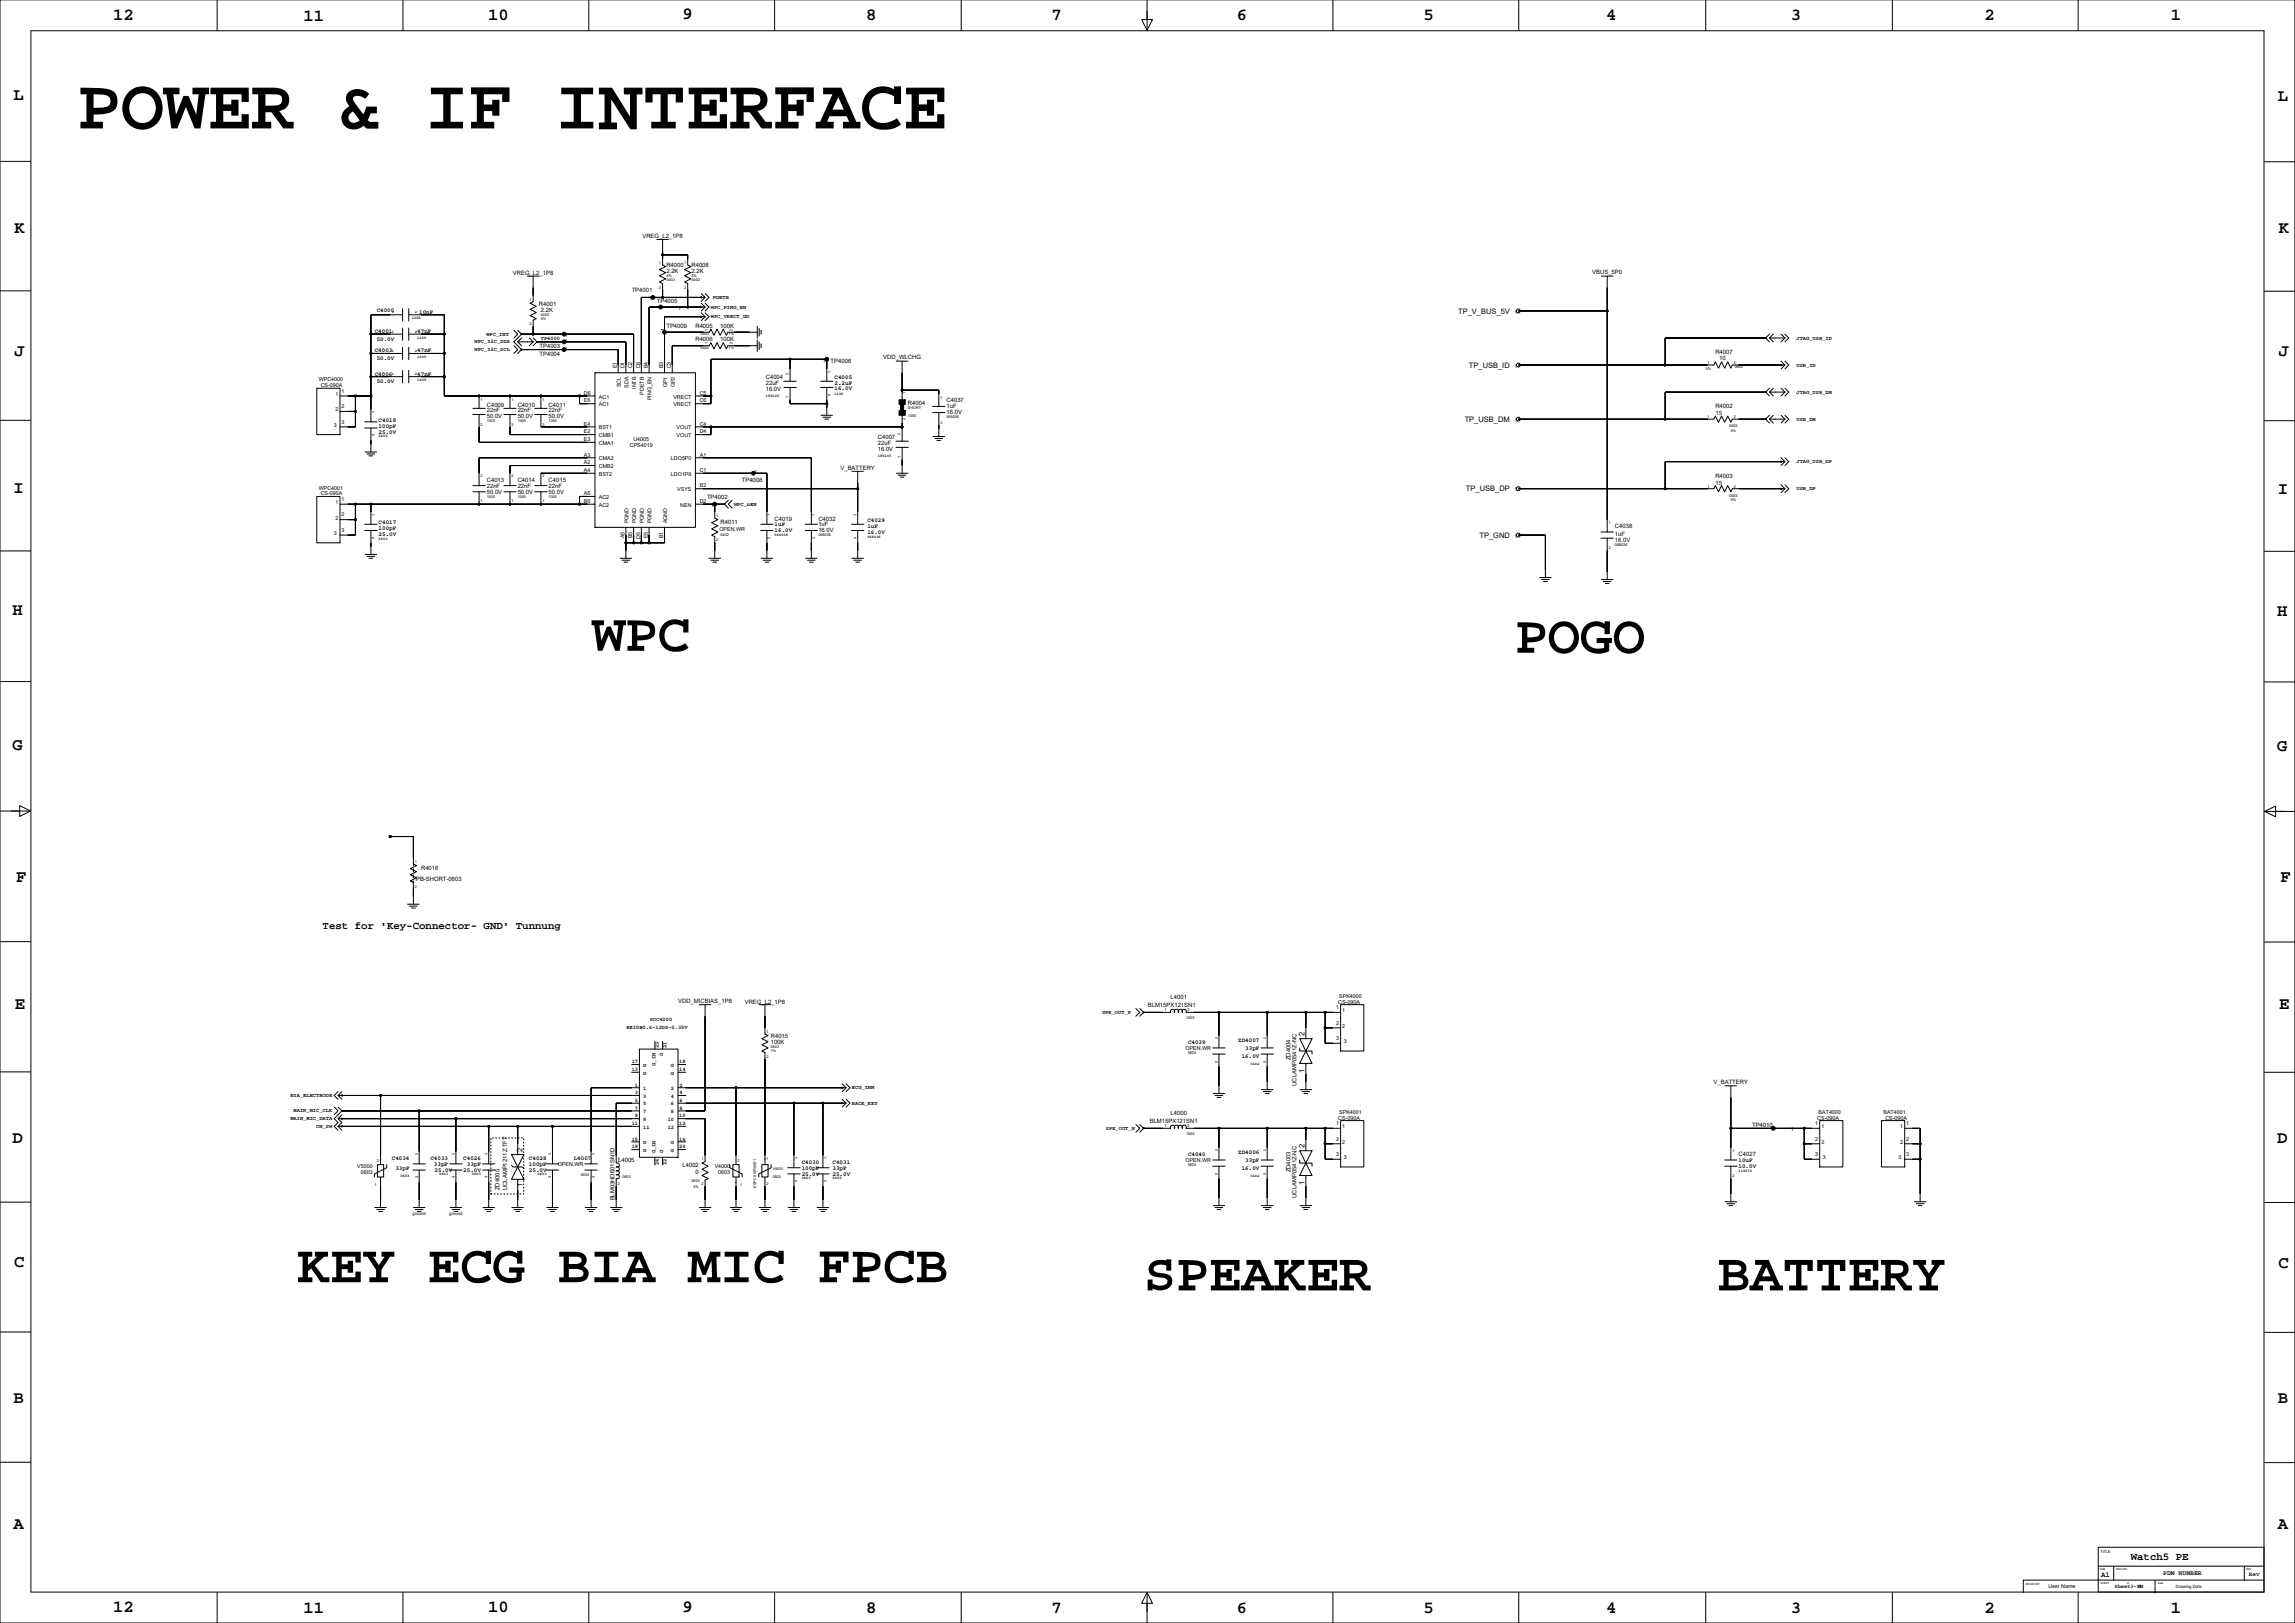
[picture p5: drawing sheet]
<svg xmlns="http://www.w3.org/2000/svg" width="1508mm" height="1066mm" viewBox="0 0 1508 1066" stroke-linecap="round" stroke-linejoin="round" font-family="sans-serif">
<defs><g id="words">
<text font-size="47.6" x="51" y="84">POWER &amp; IF INTERFACE</text>
<g font-size="35.6">
<text x="389" y="428">WPC</text>
<text x="996" y="429">POGO</text>
<text x="196" y="843">KEY ECG BIA MIC FPCB</text>
<text x="752" y="848">SPEAKER</text>
<text x="1129" y="848">BATTERY</text>
</g>
<g font-size="11.3">
<text x="74" y="13">12</text>
<text x="199" y="13">11</text>
<text x="321" y="13">10</text>
<text x="449" y="13">9</text>
<text x="569" y="13">8</text>
<text x="691" y="13">7</text>
<text x="813" y="13">6</text>
<text x="936" y="13">5</text>
<text x="1056" y="13">4</text>
<text x="1177" y="13">3</text>
<text x="1304" y="13">2</text>
<text x="1427" y="13">1</text>
<text x="9" y="66">L</text>
<text x="1497" y="66">L</text>
<text x="10" y="153">K</text>
<text x="1498" y="153">K</text>
<text x="10" y="234">J</text>
<text x="1498" y="234">J</text>
<text x="9" y="324">I</text>
<text x="1497" y="324">I</text>
<text x="8" y="404">H</text>
<text x="1497" y="405">H</text>
<text x="8" y="493">G</text>
<text x="1497" y="493">G</text>
<text x="11" y="580">F</text>
<text x="1499" y="580">F</text>
<text x="10" y="663">E</text>
<text x="1498" y="663">E</text>
<text x="8" y="751">D</text>
<text x="1497" y="751">D</text>
<text x="9" y="833">C</text>
<text x="1498" y="833">C</text>
<text x="9" y="922">B</text>
<text x="1497" y="922">B</text>
<text x="9" y="1005">A</text>
<text x="1497" y="1005">A</text>
<text x="74" y="1059">12</text>
<text x="199" y="1060">11</text>
<text x="321" y="1059">10</text>
<text x="449" y="1059">9</text>
<text x="569" y="1060">8</text>
<text x="691" y="1060">7</text>
<text x="813" y="1060">6</text>
<text x="936" y="1060">5</text>
<text x="1056" y="1060">4</text>
<text x="1177" y="1060">3</text>
<text x="1304" y="1060">2</text>
<text x="1427" y="1060">1</text>
</g>
<g font-size="7.1">
<text x="212" y="610">Test for 'Key-Connector- GND' Tunnung</text>
<text x="1400" y="1025">Watch5 PE</text>
</g>
<g font-size="4.9">
<text x="958" y="206">TP_V_BUS_5V</text>
<text x="965" y="242">TP_USB_ID</text>
<text x="963" y="277">TP_USB_DM</text>
<text x="964" y="323">TP_USB_DP</text>
<text x="972" y="353">TP_GND</text>
<text x="857" y="680" transform="rotate(-90 857 680)">2</text>
<text x="857" y="705" transform="rotate(-90 857 705)">1</text>
<text x="857" y="754" transform="rotate(-90 857 754)">2</text>
<text x="343" y="757" transform="rotate(-90 343 757)">2</text>
<text x="343" y="780" transform="rotate(-90 343 780)">1</text>
<text x="857" y="778" transform="rotate(-90 857 778)">1</text>
<text x="1381" y="1036">A1</text>
</g>
<text font-size="4.2" x="1422" y="1035">PDM NUMBER</text>
<g font-size="3.9">
<text x="422" y="157">VREG_L2_1P8</text>
<text x="438" y="176">R4000</text>
<text x="438" y="179">2.2K</text>
<text x="455" y="176">R4008</text>
<text x="455" y="179">2.2K</text>
<text x="337" y="181">VREG_L2_1P8</text>
<text x="1047" y="180">VBUS_5P0</text>
<text x="415" y="192">TP4001</text>
<text x="354" y="201">R4001</text>
<text x="432" y="199">TP4005</text>
<text x="248" y="205">C4000</text>
<text x="276" y="206">10nF</text>
<text x="356" y="205">2.2K</text>
<text x="438" y="215">TP4009</text>
<text x="457" y="215">R4005</text>
<text x="473" y="215">100K</text>
<text x="246" y="219">C4001</text>
<text x="274" y="219">47nF</text>
<text x="248" y="224">50.0V</text>
<text x="457" y="224">R4006</text>
<text x="473" y="224">100K</text>
<text x="246" y="232">C4003</text>
<text x="274" y="232">47nF</text>
<text x="355" y="234">TP4004</text>
<text x="355" y="229">TP4003</text>
<text x="1128" y="233">R4007</text>
<text x="248" y="237">50.0V</text>
<text x="546" y="239">TP4006</text>
<text x="581" y="236">VDD_WLCHG</text>
<text x="1130" y="237">10</text>
<text x="246" y="247">C4006</text>
<text x="248" y="252">50.0V</text>
<text x="274" y="247">47nF</text>
<text x="503" y="249">C4004</text>
<text x="549" y="249">C4005</text>
<text x="503" y="257">16.0V</text>
<text x="503" y="253">22uF</text>
<text x="549" y="253">2.2uF</text>
<text x="549" y="257">16.0V</text>
<text x="320" y="267">C4009</text>
<text x="340" y="267">C4010</text>
<text x="361" y="267">C4011</text>
<text x="597" y="266">R4004</text>
<text x="622" y="268">1uF</text>
<text x="622" y="264">C4037</text>
<text x="1128" y="268">R4002</text>
<text x="320" y="271">22nF</text>
<text x="320" y="275">50.0V</text>
<text x="340" y="275">50.0V</text>
<text x="340" y="271">22nF</text>
<text x="361" y="275">50.0V</text>
<text x="361" y="271">22nF</text>
<text x="622" y="272">16.0V</text>
<text x="1128" y="273">15</text>
<text x="249" y="277">C4018</text>
<text x="249" y="281">100pF</text>
<text x="249" y="285">25.0V</text>
<text x="577" y="293">22uF</text>
<text x="577" y="289">C4007</text>
<text x="577" y="296">16.0V</text>
<text x="552" y="309">V_BATTERY</text>
<text x="320" y="317">C4013</text>
<text x="340" y="317">C4014</text>
<text x="361" y="317">C4015</text>
<text x="488" y="317">TP4008</text>
<text x="1128" y="314">R4003</text>
<text x="320" y="321">22nF</text>
<text x="340" y="321">22nF</text>
<text x="361" y="321">22nF</text>
<text x="1128" y="319">15</text>
<text x="320" y="324">50.0V</text>
<text x="340" y="324">50.0V</text>
<text x="361" y="324">50.0V</text>
<text x="465" y="328">TP4002</text>
<text x="249" y="345">C4017</text>
<text x="474" y="345">R4011</text>
<text x="509" y="342">C4019</text>
<text x="509" y="346">1uF</text>
<text x="538" y="346">1uF</text>
<text x="538" y="342">C4032</text>
<text x="570" y="343">C4029</text>
<text x="570" y="347">1uF</text>
<text x="1061" y="347">C4038</text>
<text x="249" y="348">100pF</text>
<text x="249" y="352">25.0V</text>
<text x="509" y="350">16.0V</text>
<text x="538" y="350">16.0V</text>
<text x="570" y="351">16.0V</text>
<text x="1061" y="352">1uF</text>
<text x="1061" y="356">16.0V</text>
<text x="277" y="572">R4016</text>
<text x="273" y="579">PB-SHORT-0603</text>
<text x="446" y="659">VDD_MICBIAS_1P8</text>
<text x="490" y="659">VREG_L2_1P8</text>
<text x="769" y="657">L4001</text>
<text x="754" y="662">BLM15PX121SN1</text>
<text x="507" y="682">R4015</text>
<text x="507" y="686">100K</text>
<text x="781" y="686">C4039</text>
<text x="814" y="685">ZD4007</text>
<text x="819" y="690">33pF</text>
<text x="816" y="695">16.0V</text>
<text x="848" y="697" transform="rotate(-90 848 697)">ZD4004</text>
<text x="852" y="713" transform="rotate(-90 852 713)">UCLAMP0541Z-NC</text>
<text x="1126" y="712">V_BATTERY</text>
<text x="756" y="738">BLM15PX121SN1</text>
<text x="769" y="733">L4000</text>
<text x="1152" y="740">TP4010</text>
<text x="781" y="760">C4040</text>
<text x="814" y="758">ZD4006</text>
<text x="1143" y="760">C4027</text>
<text x="258" y="762">C4034</text>
<text x="283" y="762">C4033</text>
<text x="285" y="766">33pF</text>
<text x="305" y="762">C4026</text>
<text x="307" y="766">33pF</text>
<text x="348" y="766">100pF</text>
<text x="348" y="762">C4028</text>
<text x="377" y="762">L4007</text>
<text x="406" y="764">L4005</text>
<text x="449" y="767">L4002</text>
<text x="527" y="765">C4030</text>
<text x="547" y="765">C4031</text>
<text x="819" y="764">33pF</text>
<text x="1143" y="764">10uF</text>
<text x="1143" y="767">10.0V</text>
<text x="260" y="769">33pF</text>
<text x="286" y="770">25.0V</text>
<text x="305" y="770">25.0V</text>
<text x="348" y="770">25.0V</text>
<text x="457" y="771">0</text>
<text x="527" y="772">25.0V</text>
<text x="527" y="769">100pF</text>
<text x="547" y="772">25.0V</text>
<text x="547" y="769">33pF</text>
<text x="816" y="769">16.0V</text>
<text x="848" y="770" transform="rotate(-90 848 770)">ZD4003</text>
<text x="328" y="782" transform="rotate(-90 328 782)">ZD4005</text>
<text x="333" y="782" transform="rotate(-90 333 782)">UCLAMP1211Z.TFT</text>
<text x="404" y="789" transform="rotate(-90 404 789)">BLM03HD601SN1D</text>
<text x="852" y="787" transform="rotate(-90 852 787)">UCLAMP0541Z-NC</text>
<text x="1478" y="1036">Rev</text>
</g>
<g font-size="3.5">
<text x="427" y="197">1</text>
<text x="469" y="196">PDETB</text>
<text x="446" y="203">1</text>
<text x="467" y="203">WPC_PING_EN</text>
<text x="467" y="209">WPC_VRECT_GD</text>
<text x="995" y="206">1</text>
<text x="320" y="221">WPC_INT</text>
<text x="371" y="221">1</text>
<text x="437" y="218" transform="rotate(-90 437 218)">1</text>
<text x="312" y="226">WPC_I2C_SDA</text>
<text x="356" y="223">TP4000</text>
<text x="371" y="225">1</text>
<text x="1181" y="223">JTAG_USB_ID</text>
<text x="312" y="231">WPC_I2C_SCL</text>
<text x="371" y="230">1</text>
<text x="541" y="238">1</text>
<text x="405" y="242" transform="rotate(-90 405 242)">E1</text>
<text x="411" y="242" transform="rotate(-90 411 242)">D1</text>
<text x="416" y="242" transform="rotate(-90 416 242)">C2</text>
<text x="421" y="242" transform="rotate(-90 421 242)">D3</text>
<text x="426" y="242" transform="rotate(-90 426 242)">B4</text>
<text x="436" y="242" transform="rotate(-90 436 242)">B3</text>
<text x="441" y="242" transform="rotate(-90 441 242)">C3</text>
<text x="995" y="242">1</text>
<text x="1181" y="241">USB_ID</text>
<text x="210" y="251">WPC4000</text>
<text x="211" y="254">CS-090A</text>
<text x="408" y="254" transform="rotate(-90 408 254)">SCL</text>
<text x="413" y="255" transform="rotate(-90 413 255)">SDA</text>
<text x="418" y="256" transform="rotate(-90 418 256)">INTB</text>
<text x="438" y="255" transform="rotate(-90 438 255)">GP1</text>
<text x="444" y="255" transform="rotate(-90 444 255)">GP2</text>
<text x="220" y="260">1</text>
<text x="224" y="258">1</text>
<text x="384" y="259">D6</text>
<text x="394" y="262">AC1</text>
<text x="423" y="259" transform="rotate(-90 423 259)">PDETB</text>
<text x="428" y="263" transform="rotate(-90 428 263)">PING_EN</text>
<text x="443" y="262">VRECT</text>
<text x="460" y="259">C5</text>
<text x="1181" y="259">JTAG_USB_DM</text>
<text x="224" y="268">2</text>
<text x="384" y="264">E6</text>
<text x="394" y="267">AC1</text>
<text x="443" y="267">VRECT</text>
<text x="460" y="264">C6</text>
<text x="220" y="270">2</text>
<text x="219" y="280">3</text>
<text x="224" y="278">3</text>
<text x="384" y="280">E4</text>
<text x="460" y="280">C4</text>
<text x="995" y="277">1</text>
<text x="1181" y="276">USB_DM</text>
<text x="384" y="285">E2</text>
<text x="394" y="287">CMB1</text>
<text x="394" y="282">BST1</text>
<text x="445" y="287">VOUT</text>
<text x="445" y="282">VOUT</text>
<text x="460" y="285">D4</text>
<text x="384" y="290">E3</text>
<text x="394" y="292">CMA1</text>
<text x="414" y="294">CPS4019</text>
<text x="416" y="290">U4005</text>
<text x="384" y="300">A3</text>
<text x="460" y="300">A1</text>
<text x="384" y="305">A2</text>
<text x="394" y="303">CMA2</text>
<text x="441" y="303">LDO5P0</text>
<text x="1181" y="304">JTAG_USB_DP</text>
<text x="384" y="310">A4</text>
<text x="394" y="308">CMB2</text>
<text x="460" y="310">C1</text>
<text x="496" y="312">1</text>
<text x="394" y="313">BST2</text>
<text x="441" y="313">LDO1P8</text>
<text x="210" y="322">WPC4001</text>
<text x="445" y="323">VSYS</text>
<text x="460" y="320">B2</text>
<text x="995" y="323">1</text>
<text x="1181" y="322">USB_DP</text>
<text x="211" y="326">CS-090A</text>
<text x="224" y="329">1</text>
<text x="384" y="325">A6</text>
<text x="394" y="328">AC2</text>
<text x="220" y="331">1</text>
<text x="384" y="330">B6</text>
<text x="394" y="333">AC2</text>
<text x="447" y="333">NEN</text>
<text x="460" y="330">D2</text>
<text x="467" y="333">1</text>
<text x="482" y="332">WPC_nEN</text>
<text x="220" y="341">2</text>
<text x="224" y="339">2</text>
<text x="413" y="344" transform="rotate(-90 413 344)">PGND</text>
<text x="418" y="344" transform="rotate(-90 418 344)">PGND</text>
<text x="423" y="344" transform="rotate(-90 423 344)">PGND</text>
<text x="428" y="344" transform="rotate(-90 428 344)">PGND</text>
<text x="438" y="344" transform="rotate(-90 438 344)">AGND</text>
<text x="219" y="352">3</text>
<text x="224" y="350">3</text>
<text x="411" y="354" transform="rotate(-90 411 354)">A5</text>
<text x="416" y="354" transform="rotate(-90 416 354)">B5</text>
<text x="421" y="354" transform="rotate(-90 421 354)">D5</text>
<text x="426" y="354" transform="rotate(-90 426 354)">E5</text>
<text x="436" y="354" transform="rotate(-90 436 354)">B1</text>
<text x="473" y="349">OPEN,WR</text>
<text x="995" y="353">1</text>
<text x="880" y="660">CS-090A</text>
<text x="880" y="656">SPK4000</text>
<text x="878" y="663">1</text>
<text x="882" y="665">1</text>
<text x="427" y="671">SOC4000</text>
<text x="724" y="666">SPK_OUT_P</text>
<text x="412" y="676">BK30B0.6-12DS-0.35V</text>
<text x="878" y="673">2</text>
<text x="882" y="675">2</text>
<text x="878" y="683">3</text>
<text x="433" y="688" transform="rotate(-90 433 688)">23</text>
<text x="438" y="688" transform="rotate(-90 438 688)">21</text>
<text x="779" y="690">OPEN,WR</text>
<text x="883" y="686">3</text>
<text x="436" y="694" transform="rotate(-90 436 694)">G</text>
<text x="415" y="699">17</text>
<text x="423" y="701">G</text>
<text x="431" y="700" transform="rotate(-90 431 700)">G_IN</text>
<text x="441" y="701">G</text>
<text x="447" y="699">18</text>
<text x="415" y="704">13</text>
<text x="423" y="706">G</text>
<text x="441" y="706">G</text>
<text x="447" y="704">14</text>
<text x="417" y="714">1</text>
<text x="447" y="714">2</text>
<text x="417" y="719">3</text>
<text x="423" y="716">1</text>
<text x="441" y="716">2</text>
<text x="447" y="719">4</text>
<text x="560" y="716">ECG_INM</text>
<text x="191" y="721">BIA_ELECTRODE</text>
<text x="417" y="724">5</text>
<text x="423" y="721">3</text>
<text x="441" y="721">4</text>
<text x="447" y="724">6</text>
<text x="560" y="726">BACK_KEY</text>
<text x="193" y="731">MAIN_MIC_CLK</text>
<text x="417" y="729">7</text>
<text x="423" y="731">7</text>
<text x="423" y="726">5</text>
<text x="441" y="731">8</text>
<text x="441" y="726">6</text>
<text x="447" y="729">8</text>
<text x="880" y="732">SPK4001</text>
<text x="1195" y="732">BAT4000</text>
<text x="1238" y="732">BAT4001</text>
<text x="191" y="736">MAIN_MIC_DATA</text>
<text x="417" y="734">9</text>
<text x="423" y="737">9</text>
<text x="439" y="737">10</text>
<text x="447" y="734">10</text>
<text x="880" y="736">CS-090A</text>
<text x="1194" y="736">CS-090A</text>
<text x="1239" y="736">CS-090A</text>
<text x="208" y="741">ON_SW</text>
<text x="415" y="740">11</text>
<text x="423" y="742">11</text>
<text x="439" y="742">12</text>
<text x="447" y="739">12</text>
<text x="727" y="742">SPK_OUT_N</text>
<text x="878" y="739">1</text>
<text x="882" y="741">1</text>
<text x="1177" y="743">1</text>
<text x="1193" y="739">1</text>
<text x="1197" y="741">1</text>
<text x="1249" y="741">1</text>
<text x="1253" y="739">1</text>
<text x="415" y="749">15</text>
<text x="447" y="749">16</text>
<text x="878" y="750">2</text>
<text x="1193" y="750">2</text>
<text x="1253" y="749">2</text>
<text x="415" y="755">19</text>
<text x="423" y="752">G</text>
<text x="441" y="752">G</text>
<text x="447" y="755">20</text>
<text x="882" y="752">2</text>
<text x="1197" y="752">2</text>
<text x="1249" y="752">2</text>
<text x="423" y="757">G</text>
<text x="431" y="758" transform="rotate(-90 431 758)">G_IN</text>
<text x="436" y="758" transform="rotate(-90 436 758)">G</text>
<text x="441" y="757">G</text>
<text x="878" y="760">3</text>
<text x="883" y="762">3</text>
<text x="1193" y="760">3</text>
<text x="1198" y="762">3</text>
<text x="1248" y="762">3</text>
<text x="1253" y="760">3</text>
<text x="235" y="767">V5000</text>
<text x="367" y="766">OPEN,WR</text>
<text x="433" y="766" transform="rotate(-90 433 766)">24</text>
<text x="438" y="766" transform="rotate(-90 438 766)">22</text>
<text x="470" y="767">V4000</text>
<text x="779" y="763">OPEN,WR</text>
<text x="237" y="771">0603</text>
<text x="472" y="771">0603</text>
<text x="1346" y="1043">User Name</text>
<text x="1390" y="1044">Sheet3-PM</text>
<text x="1405" y="1044">5</text>
</g>
<g font-size="2.8">
<text x="271" y="798">ground</text>
<text x="295" y="798">ground</text>
<text x="1430" y="1044">Drawing Date</text>
</g>
<g font-size="2.5">
<text x="433" y="173">1</text>
<text x="450" y="173">1</text>
<text x="438" y="185">0402</text>
<text x="438" y="182">5%</text>
<text x="455" y="185">0402</text>
<text x="455" y="182">5%</text>
<text x="433" y="190">2</text>
<text x="450" y="190">2</text>
<text x="348" y="197">1</text>
<text x="257" y="206">1</text>
<text x="271" y="210">1005</text>
<text x="273" y="206">2</text>
<text x="356" y="208">0402</text>
<text x="348" y="214">2</text>
<text x="356" y="210">5%</text>
<text x="257" y="219">1</text>
<text x="273" y="219">2</text>
<text x="460" y="220">0402</text>
<text x="465" y="217" transform="rotate(-90 465 217)">1</text>
<text x="479" y="220">1%</text>
<text x="482" y="217" transform="rotate(-90 482 217)">2</text>
<text x="274" y="223">1005</text>
<text x="465" y="226" transform="rotate(-90 465 226)">1</text>
<text x="482" y="226" transform="rotate(-90 482 226)">2</text>
<text x="257" y="231">1</text>
<text x="273" y="231">2</text>
<text x="460" y="229">0402</text>
<text x="479" y="229">1%</text>
<text x="274" y="235">1005</text>
<text x="1122" y="239">1</text>
<text x="1140" y="239">2</text>
<text x="546" y="245" transform="rotate(-90 546 245)">1</text>
<text x="1121" y="243">5%</text>
<text x="1140" y="242">0603</text>
<text x="257" y="247">1</text>
<text x="273" y="247">2</text>
<text x="274" y="250">1005</text>
<text x="518" y="246" transform="rotate(-90 518 246)">2</text>
<text x="316" y="263">1</text>
<text x="336" y="263">1</text>
<text x="357" y="263">1</text>
<text x="503" y="261">185105</text>
<text x="518" y="262" transform="rotate(-90 518 262)">1</text>
<text x="546" y="260" transform="rotate(-90 546 260)">2</text>
<text x="549" y="260">1106</text>
<text x="595" y="259" transform="rotate(-90 595 259)">1</text>
<text x="618" y="262">1</text>
<text x="597" y="269">SHORT</text>
<text x="246" y="272" transform="rotate(-90 246 272)">1</text>
<text x="597" y="274">1005</text>
<text x="622" y="275">066036</text>
<text x="1122" y="275">1</text>
<text x="1140" y="275">2</text>
<text x="316" y="280">2</text>
<text x="320" y="278">1005</text>
<text x="336" y="280">2</text>
<text x="340" y="278">1005</text>
<text x="357" y="280">2</text>
<text x="361" y="278">1005</text>
<text x="595" y="276" transform="rotate(-90 595 276)">2</text>
<text x="618" y="278">2</text>
<text x="1137" y="281">0603</text>
<text x="246" y="287" transform="rotate(-90 246 287)">2</text>
<text x="249" y="287">0603</text>
<text x="592" y="286" transform="rotate(-90 592 286)">2</text>
<text x="1138" y="284">5%</text>
<text x="577" y="300">185105</text>
<text x="592" y="301" transform="rotate(-90 592 301)">1</text>
<text x="316" y="313">2</text>
<text x="336" y="313">2</text>
<text x="357" y="313">2</text>
<text x="1122" y="320">1</text>
<text x="1140" y="320">2</text>
<text x="316" y="330">1</text>
<text x="320" y="327">1005</text>
<text x="336" y="330">1</text>
<text x="340" y="327">1005</text>
<text x="357" y="330">1</text>
<text x="361" y="327">1005</text>
<text x="1137" y="326">0603</text>
<text x="1138" y="330">5%</text>
<text x="246" y="339" transform="rotate(-90 246 339)">1</text>
<text x="471" y="340">1</text>
<text x="506" y="339" transform="rotate(-90 506 339)">1</text>
<text x="536" y="339" transform="rotate(-90 536 339)">1</text>
<text x="563" y="339" transform="rotate(-90 563 339)">1</text>
<text x="1057" y="345">1</text>
<text x="474" y="352">0402</text>
<text x="506" y="354" transform="rotate(-90 506 354)">2</text>
<text x="509" y="352">066036</text>
<text x="536" y="354" transform="rotate(-90 536 354)">2</text>
<text x="538" y="352">066036</text>
<text x="570" y="353">066036</text>
<text x="246" y="354" transform="rotate(-90 246 354)">2</text>
<text x="249" y="355">0603</text>
<text x="471" y="356">2</text>
<text x="563" y="354" transform="rotate(-90 563 354)">2</text>
<text x="1061" y="359">066036</text>
<text x="1057" y="361">2</text>
<text x="273" y="567">1</text>
<text x="273" y="583">2</text>
<text x="765" y="664">1</text>
<text x="781" y="664">2</text>
<text x="780" y="669">1005</text>
<text x="504" y="679">1</text>
<text x="800" y="683" transform="rotate(-90 800 683)">1</text>
<text x="832" y="683" transform="rotate(-90 832 683)">1</text>
<text x="507" y="689">0402</text>
<text x="504" y="695">2</text>
<text x="507" y="691">1%</text>
<text x="781" y="693">0603</text>
<text x="800" y="698" transform="rotate(-90 800 698)">2</text>
<text x="822" y="700">0402</text>
<text x="832" y="698" transform="rotate(-90 832 698)">2</text>
<text x="765" y="741">1</text>
<text x="781" y="741">2</text>
<text x="780" y="746">1005</text>
<text x="275" y="759" transform="rotate(-90 275 759)">1</text>
<text x="299" y="759" transform="rotate(-90 299 759)">1</text>
<text x="320" y="759" transform="rotate(-90 320 759)">1</text>
<text x="362" y="759" transform="rotate(-90 362 759)">1</text>
<text x="391" y="759" transform="rotate(-90 391 759)">1</text>
<text x="524" y="762" transform="rotate(-90 524 762)">1</text>
<text x="543" y="762" transform="rotate(-90 543 762)">1</text>
<text x="800" y="757" transform="rotate(-90 800 757)">1</text>
<text x="832" y="757" transform="rotate(-90 832 757)">1</text>
<text x="1139" y="757">1</text>
<text x="248" y="763">2</text>
<text x="406" y="762">1</text>
<text x="461" y="762">1</text>
<text x="485" y="763">2</text>
<text x="504" y="762">1</text>
<text x="781" y="766">0603</text>
<text x="263" y="774">0603</text>
<text x="289" y="772">0603</text>
<text x="310" y="772">0603</text>
<text x="353" y="772">0603</text>
<text x="382" y="773">0603</text>
<text x="409" y="774">0603</text>
<text x="508" y="769">V4001</text>
<text x="508" y="774">0603</text>
<text x="800" y="772" transform="rotate(-90 800 772)">2</text>
<text x="822" y="774">0402</text>
<text x="832" y="772" transform="rotate(-90 832 772)">2</text>
<text x="1139" y="774">2</text>
<text x="1143" y="770">115070</text>
<text x="246" y="780">1</text>
<text x="275" y="774" transform="rotate(-90 275 774)">2</text>
<text x="299" y="774" transform="rotate(-90 299 774)">2</text>
<text x="320" y="774" transform="rotate(-90 320 774)">2</text>
<text x="362" y="774" transform="rotate(-90 362 774)">2</text>
<text x="391" y="774" transform="rotate(-90 391 774)">2</text>
<text x="406" y="779">2</text>
<text x="455" y="777">0603</text>
<text x="461" y="779">2</text>
<text x="486" y="780">1</text>
<text x="504" y="779">2</text>
<text x="524" y="777" transform="rotate(-90 524 777)">2</text>
<text x="527" y="775">0603</text>
<text x="543" y="777" transform="rotate(-90 543 777)">2</text>
<text x="547" y="775">0603</text>
<text x="456" y="780">5%</text>
<text x="497" y="780" transform="rotate(-90 497 780)">ESPC010R5KS1</text>
<text x="1381" y="1020">TITLE</text>
</g>
<g font-size="1.8">
<text x="1380" y="1031">SIZE</text>
<text x="1391" y="1032">DWG NO</text>
<text x="1476" y="1031">REV</text>
<text x="1331" y="1042">DRAWN BY</text>
<text x="1381" y="1041">SHEET</text>
<text x="1398" y="1041">of</text>
<text x="1418" y="1041">Date</text>
</g>
</g></defs>
<g fill="none" stroke="#000" stroke-width=".66">
<path d="M0 0v1066h1508v-1066M143 0v20M265 0v20M387 0v20M509 0v20M632 0v20M754 0v20M876 0v20M998 0v20M1121 0v20M1244 0v20M1366 0v20"/>
<path d="M754 7v6h4l-4 7-4-7h4M20 20h1468v1026h-1468zM0 106h20M1488 106h20M432 157h7M436 157v17l2 1-5 2 5 2-5 2 5 2-5 2 3 1v9M436 167h16v7l2 1-4 2 4 2-4 2 4 2-4 2 2 1v16M0 191h20M347 181h7M350 181v17l-2 1 4 2-4 2 4 2-4 2 4 2-2 1v10M429 195h.1M461 195h.1"/>
<path d="M461 193l2 2h-2M461 199l2 3h-2M461 195h-39v50M463 193l3 2-3 3M463 195l-2 3M463 199l3 3-3 2M1053 181h7M1056 181v169M1488 191h20M244 220h21M265 203v8M265 215v9"/>
<path d="M265 207h-21v70M269 207h23v53h99M269 220h23M269 203v8M269 215v9M338 217l2 3-2 2M340 217l3 3-5 5 5 5-3 2M343 220h.1M343 220h73v25M371 220h.1M434 202h.1M437 218h.1"/>
<path d="M437 218h29l1-2 2 4 2-4 2 4 2-4 2 4 1-2h20M461 202h.1M461 208h.1M461 206l2 2h-2M461 202h-34v43M461 208h-24v37M463 202l-2 2M463 206l3 2-3 3M463 208l-2 3M498 214v8M499 216v5M500 217v3"/>
<path d="M998 204h.1M998 204h58M1163 220l-2 2 2 3M1166 220l-3 2M1171 220l2 2M1173 220l3 2-3 3M244 232h21M265 228v8M269 232h23M269 228v8M338 227l2 3-2 2M340 225l3 2"/>
<path d="M340 225h10M343 230h.1M343 222l-3 3M343 230h63v15M348 222l2 3M350 225l-2 2M350 222l3 3-3 2M353 225h.1M353 225h58v20M371 230h.1M371 225h.1M498 223v8"/>
<path d="M498 227h-20l-1 2-2-4-2 4-2-4-2 4-2-4-1 2h-24v18M499 225v5M500 226v2M519 236v15M543 236h.1M589 237h8M593 237v26M998 240h128l2-2 2 4 2-4 2 4 2-4 2 4 1-2h32M998 240h.1M1161 222h.1M1161 222h-67v18M1163 222h10"/>
<path d="M1163 222l3 3M1171 240h.1M1171 237l2 3h-2M1173 237l3 3-3 2M1173 240l-2 2M1173 222l-2 3M208 255h15v31h-15zM244 247h21M265 243v9M269 247h23M269 243v9M391 245h66v102h-66z"/>
<path d="M391 245h.1M515 251h8M515 255h8M519 255v10h24M539 255h8M539 251h8M543 251v-15h-76v29h-10M543 255v18M593 256h24v11M1161 258h.1M1161 258h-67v17M1163 255l-2 3 2 2"/>
<path d="M1163 258h10M1163 258l3 2M1166 255l-3 3M1171 255l2 3M1173 255l3 3-3 2M1173 258l-2 2M0 276h20M223 260h21M223 270h11M234 260v20h-11M240 277h8M311 268h8"/>
<path d="M311 272h8M315 260h.1M315 260v8M315 272v19h76M331 272h8M331 268h8M335 260h.1M335 260v8M335 272v14h56M351 268h9M351 272h9M356 260h.1"/>
<path d="M356 260v8M356 272v8h35M381 260v5h10M457 260h10M540 273h7M541 274h5M542 275h3M593 273v17M613 267h8M613 271h8M617 271v16M998 275h128l2-2 2 4 2-4 2 4 2-4 2 4 1-2h22"/>
<path d="M998 275h.1M1161 275h.1M1163 273l-2 2 2 3M1163 275h10M1163 275l3 3M1166 273l-3 2M1171 273l2 2M1173 273l3 2-3 3M1173 275l-2 3M1488 276h20M240 281h8M240 297h8"/>
<path d="M241 298h5M243 300h2M244 281v16M457 280h136M467 280v6h-10M589 294h8M589 290h8M593 294v17M613 287h8M615 288h5M616 289h2M311 319h8"/>
<path d="M331 319h8M351 319h9M391 301h-76v18M391 306h-56v13M391 311h-35v8M457 311h47v33M457 301h76v43M495 311h.1M560 310h8M564 310v34M589 311h8M590 312h5"/>
<path d="M592 314h2M1171 303h.1M1171 319l2 2h-2M1171 301l2 2h-2M1171 303h-77v18M1173 319l3 2-3 3M1173 301l3 2-3 3M1173 303l-2 3M208 326h15v31h-15zM223 331h168M234 331v21h-11M244 331v13"/>
<path d="M311 323h8M315 331h.1M315 323v8M331 323h8M335 331h.1M335 323v8M351 323h9M356 331h.1M356 323v8M391 326h-10v5M457 321h107M457 331h19"/>
<path d="M470 331h.1M470 331v9l2 1-4 2 4 3-4 2 4 2-4 2 2 1v14M476 331h.1M479 329l-3 2 3 3M481 329l-2 2 2 3M998 321h128l2-2 2 4 2-4 2 4 2-4 2 4 1-2h32M998 321h.1M1171 321h.1M1173 321l-2 3M223 341h11M240 349h8M240 344h8"/>
<path d="M244 349v15M411 347v20M416 347v10M422 347v10M427 347v10M437 347v10h-26M500 349h8M500 344h8M504 349v18M529 344h8M529 349h8M533 349v18"/>
<path d="M560 344h8M560 349h8M564 349v18M998 352h18v28M998 352h.1M1052 354h8M1052 350h8M1056 354v27M0 362h20M240 364h8M241 366h5M243 367h2"/>
<path d="M408 367h7M409 368h5M410 369h3M466 367h8M467 368h5M469 369h2M500 367h8M502 368h5M503 369h2M529 367h8M531 368h5M532 369h3"/>
<path d="M560 367h8M561 368h5M562 369h3M1012 380h8M1488 362h20M1013 381h5M1014 382h3M1053 381h7M1054 382h5M1055 383h3M0 448h20M1488 448h20"/>
<path d="M0 533h20M7 533h6v-4l7 4-7 3v-3M1488 533h20M1496 533v4l-7-4 7-3v3h5M256 550h16v19M272 568l2 1-4 2 4 2-4 2 4 2-4 2 2 1M272 571v2M272 575v2M272 579v15M268 594h8M269 595h5M270 597h3"/>
<path d="M0 619h20M1488 619h20M460 660h7M463 660v70h-17M499 660h8M503 660v19l2 1-4 2 4 3-4 2 4 2-4 2 2 1v73M747 663l2 2-2 3M749 663l3 2-3 3M752 665h17a1.4 1.4 0 0 1 2-2 1.4 1.4 0 0 1 1 2 1.4 1.4 0 0 1 1-2 1.4 1.4 0 0 1 2 2 1.4 1.4 0 0 1 1-2 1.4 1.4 0 0 1 1 2 1.4 1.4 0 0 1 1-2 1.4 1.4 0 0 1 2 2h101M752 665h.1M801 665v24M833 665v24"/>
<path d="M858 665v17M871 675h10M871 665v21h10M881 660h15v31h-15zM415 700h5M420 689h26v71h-26zM430 684v5M436 684v5M446 700h5M446 700h.1M797 693h8M797 689h8"/>
<path d="M801 693v26M829 693h8M829 689h8M833 693v23M854 682h8l-4 9zM854 689v2h8v2M858 699v17M858 691l4 8h-8zM0 704h20M222 717l-2 3 2 2M222 720l3 2M225 720h.1"/>
<path d="M225 717l-3 3h3M225 720h195M250 720v45M415 705h5M420 715h-31v50M446 705h5M446 720h5M446 715h108M484 715v50M554 715h.1M554 712l2 3h-2M556 712l3 3-3 2"/>
<path d="M556 715l-2 2M797 719h8M799 720h5M829 716h8M830 717h5M832 719h2M855 716h7M856 717h5M857 719h3M1134 713h7M1138 713v49M1488 705h20"/>
<path d="M220 727l2 3-2 3M222 727l3 3-5 5 2 3-2 2 2 3M222 735l3 3-3 2h3M225 730h195M225 730h.1M225 735h.1M225 733l-3 2h3M225 735h195M276 730v35M300 735v30M420 725h-15v39a1.4 1.4 0 0 1 2 2 1.4 1.4 0 0 1-2 1 1.4 1.4 0 0 1 2 1 1.4 1.4 0 0 1-2 1 1.4 1.4 0 0 1 2 2 1.4 1.4 0 0 1-2 1 1.4 1.4 0 0 1 2 1 1.4 1.4 0 0 1-2 1v19M446 735h17v28l-2 1 4 2-4 2 4 2-4 2 4 2-2 1v18"/>
<path d="M446 725h108M522 725v42M541 725v42M554 725h.1M554 722l2 3h-2M556 722l3 3-3 2M556 725l-2 2M747 739l2 2-2 3M749 739l3 2-3 3M800 721h2M881 736h15v31h-15zM1196 736h15v31h-15z"/>
<path d="M1237 736h15v31h-15zM222 740l3 3M225 740h.1M225 740h195M321 740v25M336 759h8l-4 8zM340 740v19M363 740v25M415 750h5M415 755h5M446 740h5M446 750h5"/>
<path d="M446 755h5M752 741h17a1.4 1.4 0 0 1 2-2 1.4 1.4 0 0 1 1 2 1.4 1.4 0 0 1 1-2 1.4 1.4 0 0 1 2 2 1.4 1.4 0 0 1 1-2 1.4 1.4 0 0 1 1 2 1.4 1.4 0 0 1 1-2 1.4 1.4 0 0 1 2 2h101M752 741h.1M801 741v21M833 741v21M854 756h8l-4 8zM858 741v15M871 752h10M871 741v21h10M1138 741h58M1166 741h.1M1186 752h10"/>
<path d="M1186 741v21h10M1252 741h10v49M1252 752h10M248 765h4v8h-4zM250 773v20M254 765v2l-8 4v2M271 769h9M271 765h9M276 769v24M296 765h8M296 769h8M300 769v24"/>
<path d="M317 765h8M317 769h8M321 769v24M336 766l1 1h6l1 1M340 775v18M340 767l4 8h-8zM359 769h8M359 765h8M363 769v24M384 765h9M384 769h9M389 769v24"/>
<path d="M430 760v6M436 760v6M480 765v2l8 4v2M482 765h4v8h-4zM484 773v20M501 765h4v8h-4zM503 773v20M507 765v2l-8 4v2M518 767h8M518 771h8M522 771v22M537 771h8"/>
<path d="M537 767h8M541 771v22M797 766h8M797 762h8M801 766v26M829 766h8M829 762h8M833 766v26M854 762v2h8v2M858 772v20M858 764l4 8h-8zM1134 762h8"/>
<path d="M1134 766h8M1138 766v24M1252 762h10M0 790h20M246 793h8M248 795h5M249 796h2M272 793h7M273 795h5M274 796h3M296 793h7M297 795h5"/>
<path d="M298 796h3M317 793h8M319 795h5M320 796h3M336 793h8M338 795h5M339 796h3M359 793h8M361 795h5M362 796h2M385 793h7M386 795h5"/>
<path d="M387 796h3M401 793h8M402 795h6M404 796h2M460 793h7M461 795h5M462 796h3M480 793h8M481 795h5M482 796h3M499 793h8M500 795h5"/>
<path d="M502 796h2M518 793h8M519 795h5M521 796h2M537 793h8M538 795h5M540 796h2M797 792h8M799 793h5M800 795h2M829 792h8M830 793h5"/>
<path d="M832 795h2M855 792h7M856 793h5M857 795h3M1134 790h7M1135 791h5M1136 792h3M1258 790h8M1260 791h5M1261 792h2M1488 790h20M0 875h20"/>
<path d="M1488 875h20M0 961h20M1488 961h20M1379 1017h109v29h-109zM1379 1029h109M1379 1038h109M1379 1038h-49v8M1389 1029v9M1416 1039v8M1475 1029v9M143 1046v20M265 1046v20"/>
<path d="M387 1046v20M509 1046v20M632 1046v20M754 1053h4l-4-7-4 7h4v6M754 1046v20M876 1046v20M998 1046v20M1121 1046v20M1244 1046v20M1366 1046v20"/>
<circle cx="436" cy="167" r=".6"/>
<circle cx="429" cy="195" r=".6"/>
<circle cx="429" cy="195" r="1.3"/>
<circle cx="436" cy="195" r=".6"/>
<circle cx="461" cy="195" r=".3"/>
<circle cx="244" cy="220" r=".6"/>
<circle cx="292" cy="220" r=".6"/>
<circle cx="343" cy="220" r=".3"/>
<circle cx="350" cy="220" r=".6"/>
<circle cx="371" cy="220" r=".6"/>
<circle cx="371" cy="220" r="1.3"/>
<circle cx="434" cy="202" r=".6"/>
<circle cx="434" cy="202" r="1.3"/>
<circle cx="437" cy="218" r="1.3"/>
<circle cx="437" cy="218" r=".6"/>
<circle cx="452" cy="202" r=".6"/>
<circle cx="461" cy="208" r=".3"/>
<circle cx="461" cy="202" r=".3"/>
<circle cx="998" cy="204" r="1.3"/>
<circle cx="1056" cy="204" r=".6"/>
<circle cx="244" cy="232" r=".6"/>
<circle cx="292" cy="232" r=".6"/>
<circle cx="343" cy="230" r=".3"/>
<circle cx="353" cy="225" r=".3"/>
<circle cx="371" cy="225" r=".6"/>
<circle cx="371" cy="230" r=".6"/>
<circle cx="371" cy="230" r="1.3"/>
<circle cx="371" cy="225" r="1.3"/>
<circle cx="519" cy="236" r=".6"/>
<circle cx="543" cy="236" r="1.3"/>
<circle cx="543" cy="236" r=".6"/>
<circle cx="998" cy="240" r="1.3"/>
<circle cx="1094" cy="240" r=".6"/>
<circle cx="1161" cy="222" r=".3"/>
<circle cx="1171" cy="240" r=".3"/>
<circle cx="244" cy="247" r=".6"/>
<circle cx="292" cy="247" r=".6"/>
<circle cx="593" cy="256" r=".6"/>
<circle cx="1161" cy="258" r=".3"/>
<circle cx="234" cy="260" r=".6"/>
<circle cx="234" cy="270" r=".6"/>
<circle cx="244" cy="260" r=".6"/>
<circle cx="315" cy="260" r=".6"/>
<circle cx="335" cy="260" r=".6"/>
<circle cx="356" cy="260" r=".6"/>
<circle cx="381" cy="260" r=".6"/>
<circle cx="467" cy="260" r=".6"/>
<circle cx="543" cy="265" r=".6"/>
<circle cx="998" cy="275" r="1.3"/>
<circle cx="1094" cy="275" r=".6"/>
<circle cx="1161" cy="275" r=".3"/>
<circle cx="467" cy="280" r=".6"/>
<circle cx="593" cy="280" r=".6"/>
<circle cx="495" cy="311" r="1.3"/>
<circle cx="495" cy="311" r=".6"/>
<circle cx="1171" cy="303" r=".3"/>
<circle cx="234" cy="331" r=".6"/>
<circle cx="244" cy="331" r=".6"/>
<circle cx="315" cy="331" r=".6"/>
<circle cx="335" cy="331" r=".6"/>
<circle cx="356" cy="331" r=".6"/>
<circle cx="381" cy="331" r=".6"/>
<circle cx="470" cy="331" r=".6"/>
<circle cx="470" cy="331" r="1.3"/>
<circle cx="476" cy="331" r=".3"/>
<circle cx="564" cy="321" r=".6"/>
<circle cx="998" cy="321" r="1.3"/>
<circle cx="1094" cy="321" r=".6"/>
<circle cx="1171" cy="321" r=".3"/>
<circle cx="234" cy="341" r=".6"/>
<circle cx="411" cy="357" r=".6"/>
<circle cx="416" cy="357" r=".6"/>
<circle cx="422" cy="357" r=".6"/>
<circle cx="427" cy="357" r=".6"/>
<circle cx="998" cy="352" r="1.3"/>
<circle cx="752" cy="665" r=".3"/>
<circle cx="801" cy="665" r=".6"/>
<circle cx="833" cy="665" r=".6"/>
<circle cx="858" cy="665" r=".6"/>
<circle cx="871" cy="665" r=".6"/>
<circle cx="871" cy="675" r=".6"/>
<circle cx="225" cy="720" r=".3"/>
<circle cx="250" cy="720" r=".6"/>
<circle cx="484" cy="715" r=".6"/>
<circle cx="554" cy="715" r=".3"/>
<circle cx="225" cy="730" r=".3"/>
<circle cx="225" cy="735" r=".3"/>
<circle cx="276" cy="730" r=".6"/>
<circle cx="300" cy="735" r=".6"/>
<circle cx="503" cy="725" r=".6"/>
<circle cx="522" cy="725" r=".6"/>
<circle cx="541" cy="725" r=".6"/>
<circle cx="554" cy="725" r=".3"/>
<circle cx="225" cy="740" r=".3"/>
<circle cx="321" cy="740" r=".6"/>
<circle cx="340" cy="740" r=".6"/>
<circle cx="363" cy="740" r=".6"/>
<circle cx="752" cy="741" r=".3"/>
<circle cx="801" cy="741" r=".6"/>
<circle cx="833" cy="741" r=".6"/>
<circle cx="858" cy="741" r=".6"/>
<circle cx="871" cy="752" r=".6"/>
<circle cx="871" cy="741" r=".6"/>
<circle cx="1138" cy="741" r=".6"/>
<circle cx="1166" cy="741" r="1.3"/>
<circle cx="1166" cy="741" r=".6"/>
<circle cx="1186" cy="752" r=".6"/>
<circle cx="1186" cy="741" r=".6"/>
<circle cx="1262" cy="752" r=".6"/>
<circle cx="1262" cy="762" r=".6"/>
</g>
<g fill="#000" stroke="#000" stroke-width=".66">
<path d="M436 167v3z" fill-rule="evenodd"/>
<path d="M436 165v2z" fill-rule="evenodd"/>
<path d="M436 167h16z" fill-rule="evenodd"/>
<path d="M452 167v3z" fill-rule="evenodd"/>
<path d="M350 189v5z" fill-rule="evenodd"/>
<path d="M422 195v45z" fill-rule="evenodd"/>
<path d="M422 195h7z" fill-rule="evenodd"/>
<path d="M436 190v5z" fill-rule="evenodd"/>
<path d="M429 195h7z" fill-rule="evenodd"/>
<path d="M452 190v12z" fill-rule="evenodd"/>
<path d="M436 195h25z" fill-rule="evenodd"/>
<path d="M1056 189v15z" fill-rule="evenodd"/>
<path d="M244 207v13z" fill-rule="evenodd"/>
<path d="M244 220v12z" fill-rule="evenodd"/>
<path d="M244 207h12z" fill-rule="evenodd"/>
<path d="M244 220h12z" fill-rule="evenodd"/>
<path d="M277 207h15z" fill-rule="evenodd"/>
<path d="M292 207v13z" fill-rule="evenodd"/>
<path d="M277 220h15z" fill-rule="evenodd"/>
<path d="M292 220v12z" fill-rule="evenodd"/>
<path d="M350 214v6z" fill-rule="evenodd"/>
<path d="M343 220h7z" fill-rule="evenodd"/>
<path d="M350 220h21z" fill-rule="evenodd"/>
<path d="M416 220v20z" fill-rule="evenodd"/>
<path d="M371 220h45z" fill-rule="evenodd"/>
<path d="M427 202v38z" fill-rule="evenodd"/>
<path d="M427 202h7z" fill-rule="evenodd"/>
<path d="M437 208v10z" fill-rule="evenodd"/>
<path d="M437 218v22z" fill-rule="evenodd"/>
<path d="M434 202h18z" fill-rule="evenodd"/>
<path d="M437 208h24z" fill-rule="evenodd"/>
<path d="M452 202h9z" fill-rule="evenodd"/>
<path d="M437 218h25z" fill-rule="evenodd"/>
<path d="M482 218h11z" fill-rule="evenodd"/>
<path d="M998 204h58z" fill-rule="evenodd"/>
<path d="M1056 204v137z" fill-rule="evenodd"/>
<path d="M244 232v15z" fill-rule="evenodd"/>
<path d="M244 232h12z" fill-rule="evenodd"/>
<path d="M277 232h15z" fill-rule="evenodd"/>
<path d="M292 232v15z" fill-rule="evenodd"/>
<path d="M353 225h18z" fill-rule="evenodd"/>
<path d="M343 230h28z" fill-rule="evenodd"/>
<path d="M406 230v10z" fill-rule="evenodd"/>
<path d="M371 230h35z" fill-rule="evenodd"/>
<path d="M371 225h40z" fill-rule="evenodd"/>
<path d="M411 225v15z" fill-rule="evenodd"/>
<path d="M442 227v13z" fill-rule="evenodd"/>
<path d="M442 227h20z" fill-rule="evenodd"/>
<path d="M467 236v24z" fill-rule="evenodd"/>
<path d="M482 227h11z" fill-rule="evenodd"/>
<path d="M467 236h52z" fill-rule="evenodd"/>
<path d="M519 236v6z" fill-rule="evenodd"/>
<path d="M543 236v6z" fill-rule="evenodd"/>
<path d="M519 236h24z" fill-rule="evenodd"/>
<path d="M1094 222v18z" fill-rule="evenodd"/>
<path d="M998 240h96z" fill-rule="evenodd"/>
<path d="M1094 240h28z" fill-rule="evenodd"/>
<path d="M1094 222h67z" fill-rule="evenodd"/>
<path d="M1143 240h28z" fill-rule="evenodd"/>
<path d="M244 247v13z" fill-rule="evenodd"/>
<path d="M244 247h12z" fill-rule="evenodd"/>
<path d="M277 247h15z" fill-rule="evenodd"/>
<path d="M292 247v13z" fill-rule="evenodd"/>
<path d="M593 245v11z" fill-rule="evenodd"/>
<path d="M593 256v2z" fill-rule="evenodd"/>
<path d="M617 256v3z" fill-rule="evenodd"/>
<path d="M593 256h24z" fill-rule="evenodd"/>
<path d="M1094 258v17z" fill-rule="evenodd"/>
<path d="M1094 258h67z" fill-rule="evenodd"/>
<path d="M229 270h5z" fill-rule="evenodd"/>
<path d="M234 270v10z" fill-rule="evenodd"/>
<path d="M234 260v10z" fill-rule="evenodd"/>
<path d="M229 260h5z" fill-rule="evenodd"/>
<path d="M234 260h10z" fill-rule="evenodd"/>
<path d="M244 260v9z" fill-rule="evenodd"/>
<path d="M292 260h23z" fill-rule="evenodd"/>
<path d="M315 260h20z" fill-rule="evenodd"/>
<path d="M335 260h21z" fill-rule="evenodd"/>
<path d="M381 260v5z" fill-rule="evenodd"/>
<path d="M356 260h25z" fill-rule="evenodd"/>
<path d="M381 265h5z" fill-rule="evenodd"/>
<path d="M381 260h5z" fill-rule="evenodd"/>
<path d="M462 265h5z" fill-rule="evenodd"/>
<path d="M467 260v5z" fill-rule="evenodd"/>
<path d="M462 260h5z" fill-rule="evenodd"/>
<path d="M519 263v2z" fill-rule="evenodd"/>
<path d="M543 265v3z" fill-rule="evenodd"/>
<path d="M519 265h24z" fill-rule="evenodd"/>
<path d="M543 263v2z" fill-rule="evenodd"/>
<path d="M593 278v2z" fill-rule="evenodd"/>
<path d="M592 266h2v4h-2z" fill-rule="evenodd"/>
<path d="M591 263h4v3h-4z" fill-rule="evenodd"/>
<path d="M591 270h4v3h-4z" fill-rule="evenodd"/>
<path d="M617 279v3z" fill-rule="evenodd"/>
<path d="M998 275h96z" fill-rule="evenodd"/>
<path d="M1094 275h28z" fill-rule="evenodd"/>
<path d="M1143 275h18z" fill-rule="evenodd"/>
<path d="M229 280h5z" fill-rule="evenodd"/>
<path d="M244 289v3z" fill-rule="evenodd"/>
<path d="M315 280v11z" fill-rule="evenodd"/>
<path d="M335 280v6z" fill-rule="evenodd"/>
<path d="M356 280h30z" fill-rule="evenodd"/>
<path d="M335 286h51z" fill-rule="evenodd"/>
<path d="M315 291h71z" fill-rule="evenodd"/>
<path d="M462 280h5z" fill-rule="evenodd"/>
<path d="M467 280v6z" fill-rule="evenodd"/>
<path d="M462 286h5z" fill-rule="evenodd"/>
<path d="M593 280v2z" fill-rule="evenodd"/>
<path d="M467 280h126z" fill-rule="evenodd"/>
<path d="M315 301v10z" fill-rule="evenodd"/>
<path d="M335 306v5z" fill-rule="evenodd"/>
<path d="M356 311h30z" fill-rule="evenodd"/>
<path d="M315 301h71z" fill-rule="evenodd"/>
<path d="M335 306h51z" fill-rule="evenodd"/>
<path d="M462 311h33z" fill-rule="evenodd"/>
<path d="M495 311h9z" fill-rule="evenodd"/>
<path d="M504 311v25z" fill-rule="evenodd"/>
<path d="M462 301h71z" fill-rule="evenodd"/>
<path d="M533 301v35z" fill-rule="evenodd"/>
<path d="M564 317v4z" fill-rule="evenodd"/>
<path d="M593 302v4z" fill-rule="evenodd"/>
<path d="M1094 303v18z" fill-rule="evenodd"/>
<path d="M1094 303h77z" fill-rule="evenodd"/>
<path d="M229 331h5z" fill-rule="evenodd"/>
<path d="M234 331v10z" fill-rule="evenodd"/>
<path d="M234 331h10z" fill-rule="evenodd"/>
<path d="M244 331v5z" fill-rule="evenodd"/>
<path d="M244 331h71z" fill-rule="evenodd"/>
<path d="M315 331h20z" fill-rule="evenodd"/>
<path d="M335 331h21z" fill-rule="evenodd"/>
<path d="M381 326v5z" fill-rule="evenodd"/>
<path d="M356 331h25z" fill-rule="evenodd"/>
<path d="M381 331h5z" fill-rule="evenodd"/>
<path d="M381 326h5z" fill-rule="evenodd"/>
<path d="M470 331v5z" fill-rule="evenodd"/>
<path d="M462 331h8z" fill-rule="evenodd"/>
<path d="M470 331h6z" fill-rule="evenodd"/>
<path d="M564 321v15z" fill-rule="evenodd"/>
<path d="M462 321h102z" fill-rule="evenodd"/>
<path d="M998 321h96z" fill-rule="evenodd"/>
<path d="M1094 321h28z" fill-rule="evenodd"/>
<path d="M1143 321h28z" fill-rule="evenodd"/>
<path d="M229 341h5z" fill-rule="evenodd"/>
<path d="M229 352h5z" fill-rule="evenodd"/>
<path d="M234 341v11z" fill-rule="evenodd"/>
<path d="M244 357v2z" fill-rule="evenodd"/>
<path d="M411 357v5z" fill-rule="evenodd"/>
<path d="M411 352v5z" fill-rule="evenodd"/>
<path d="M416 352v5z" fill-rule="evenodd"/>
<path d="M411 357h5z" fill-rule="evenodd"/>
<path d="M422 352v5z" fill-rule="evenodd"/>
<path d="M416 357h6z" fill-rule="evenodd"/>
<path d="M427 352v5z" fill-rule="evenodd"/>
<path d="M422 357h5z" fill-rule="evenodd"/>
<path d="M437 352v5z" fill-rule="evenodd"/>
<path d="M427 357h10z" fill-rule="evenodd"/>
<path d="M470 357v5z" fill-rule="evenodd"/>
<path d="M504 357v5z" fill-rule="evenodd"/>
<path d="M533 357v5z" fill-rule="evenodd"/>
<path d="M564 357v5z" fill-rule="evenodd"/>
<path d="M998 352h18z" fill-rule="evenodd"/>
<path d="M1016 352v22z" fill-rule="evenodd"/>
<path d="M1056 362v14z" fill-rule="evenodd"/>
<path d="M256 549h1v1h-1z" fill-rule="evenodd"/>
<path d="M256 550h16z" fill-rule="evenodd"/>
<path d="M272 550v14z" fill-rule="evenodd"/>
<path d="M272 584v5z" fill-rule="evenodd"/>
<path d="M463 668v62z" fill-rule="evenodd"/>
<path d="M503 668v7z" fill-rule="evenodd"/>
<path d="M752 665h12z" fill-rule="evenodd"/>
<path d="M785 665h16z" fill-rule="evenodd"/>
<path d="M801 665v15z" fill-rule="evenodd"/>
<path d="M833 665v15z" fill-rule="evenodd"/>
<path d="M801 665h32z" fill-rule="evenodd"/>
<path d="M833 665h25z" fill-rule="evenodd"/>
<path d="M858 665v10z" fill-rule="evenodd"/>
<path d="M871 675v11z" fill-rule="evenodd"/>
<path d="M871 665v10z" fill-rule="evenodd"/>
<path d="M858 665h13z" fill-rule="evenodd"/>
<path d="M871 675h5z" fill-rule="evenodd"/>
<path d="M871 665h5z" fill-rule="evenodd"/>
<path d="M503 696v29z" fill-rule="evenodd"/>
<path d="M871 686h5z" fill-rule="evenodd"/>
<path d="M225 720h25z" fill-rule="evenodd"/>
<path d="M250 720v39z" fill-rule="evenodd"/>
<path d="M389 715v42z" fill-rule="evenodd"/>
<path d="M389 715h26z" fill-rule="evenodd"/>
<path d="M250 720h165z" fill-rule="evenodd"/>
<path d="M484 715v44z" fill-rule="evenodd"/>
<path d="M451 715h33z" fill-rule="evenodd"/>
<path d="M484 715h70z" fill-rule="evenodd"/>
<path d="M801 701v12z" fill-rule="evenodd"/>
<path d="M833 701v10z" fill-rule="evenodd"/>
<path d="M858 706v5z" fill-rule="evenodd"/>
<path d="M276 730v27z" fill-rule="evenodd"/>
<path d="M225 730h51z" fill-rule="evenodd"/>
<path d="M225 735h75z" fill-rule="evenodd"/>
<path d="M300 735v22z" fill-rule="evenodd"/>
<path d="M405 725v34z" fill-rule="evenodd"/>
<path d="M276 730h139z" fill-rule="evenodd"/>
<path d="M405 725h10z" fill-rule="evenodd"/>
<path d="M300 735h115z" fill-rule="evenodd"/>
<path d="M451 730h12z" fill-rule="evenodd"/>
<path d="M451 735h12z" fill-rule="evenodd"/>
<path d="M463 735v24z" fill-rule="evenodd"/>
<path d="M503 725v34z" fill-rule="evenodd"/>
<path d="M451 725h52z" fill-rule="evenodd"/>
<path d="M503 725h19z" fill-rule="evenodd"/>
<path d="M522 725v34z" fill-rule="evenodd"/>
<path d="M522 725h19z" fill-rule="evenodd"/>
<path d="M541 725v34z" fill-rule="evenodd"/>
<path d="M541 725h13z" fill-rule="evenodd"/>
<path d="M1138 721v20z" fill-rule="evenodd"/>
<path d="M321 740v17z" fill-rule="evenodd"/>
<path d="M225 740h96z" fill-rule="evenodd"/>
<path d="M321 740h19z" fill-rule="evenodd"/>
<path d="M340 740v12z" fill-rule="evenodd"/>
<path d="M340 740h23z" fill-rule="evenodd"/>
<path d="M363 740v17z" fill-rule="evenodd"/>
<path d="M363 740h52z" fill-rule="evenodd"/>
<path d="M752 741h12z" fill-rule="evenodd"/>
<path d="M785 741h16z" fill-rule="evenodd"/>
<path d="M801 741v13z" fill-rule="evenodd"/>
<path d="M833 741v13z" fill-rule="evenodd"/>
<path d="M801 741h32z" fill-rule="evenodd"/>
<path d="M833 741h25z" fill-rule="evenodd"/>
<path d="M858 741v8z" fill-rule="evenodd"/>
<path d="M871 752v10z" fill-rule="evenodd"/>
<path d="M871 741v11z" fill-rule="evenodd"/>
<path d="M858 741h13z" fill-rule="evenodd"/>
<path d="M871 752h5z" fill-rule="evenodd"/>
<path d="M871 741h5z" fill-rule="evenodd"/>
<path d="M1138 741v13z" fill-rule="evenodd"/>
<path d="M1138 741h28z" fill-rule="evenodd"/>
<path d="M1186 752v10z" fill-rule="evenodd"/>
<path d="M1186 741v11z" fill-rule="evenodd"/>
<path d="M1166 741h20z" fill-rule="evenodd"/>
<path d="M1186 752h5z" fill-rule="evenodd"/>
<path d="M1186 741h5z" fill-rule="evenodd"/>
<path d="M1262 752v10z" fill-rule="evenodd"/>
<path d="M1257 741h5z" fill-rule="evenodd"/>
<path d="M1262 741v11z" fill-rule="evenodd"/>
<path d="M1257 752h5z" fill-rule="evenodd"/>
<path d="M250 779v9z" fill-rule="evenodd"/>
<path d="M276 777v11z" fill-rule="evenodd"/>
<path d="M300 777v11z" fill-rule="evenodd"/>
<path d="M321 777v11z" fill-rule="evenodd"/>
<path d="M363 777v11z" fill-rule="evenodd"/>
<path d="M389 777v11z" fill-rule="evenodd"/>
<path d="M405 779v9z" fill-rule="evenodd"/>
<path d="M463 779v9z" fill-rule="evenodd"/>
<path d="M484 779v9z" fill-rule="evenodd"/>
<path d="M503 779v9z" fill-rule="evenodd"/>
<path d="M522 779v9z" fill-rule="evenodd"/>
<path d="M541 779v9z" fill-rule="evenodd"/>
<path d="M801 774v13z" fill-rule="evenodd"/>
<path d="M833 774v13z" fill-rule="evenodd"/>
<path d="M858 779v8z" fill-rule="evenodd"/>
<path d="M871 762h5z" fill-rule="evenodd"/>
<path d="M1138 774v11z" fill-rule="evenodd"/>
<path d="M1186 762h5z" fill-rule="evenodd"/>
<path d="M1257 762h5z" fill-rule="evenodd"/>
<path d="M1262 762v23z" fill-rule="evenodd"/>
<path d="M340 782v6z" fill-rule="evenodd"/>
<circle cx="436" cy="167" r=".6"/>
<circle cx="429" cy="195" r=".6"/>
<circle cx="436" cy="195" r=".6"/>
<circle cx="461" cy="195" r=".3"/>
<circle cx="244" cy="220" r=".6"/>
<circle cx="292" cy="220" r=".6"/>
<circle cx="343" cy="220" r=".3"/>
<circle cx="350" cy="220" r=".6"/>
<circle cx="371" cy="220" r=".6"/>
<circle cx="434" cy="202" r=".6"/>
<circle cx="437" cy="218" r=".6"/>
<circle cx="452" cy="202" r=".6"/>
<circle cx="461" cy="208" r=".3"/>
<circle cx="461" cy="202" r=".3"/>
<circle cx="1056" cy="204" r=".6"/>
<circle cx="244" cy="232" r=".6"/>
<circle cx="292" cy="232" r=".6"/>
<circle cx="343" cy="230" r=".3"/>
<circle cx="353" cy="225" r=".3"/>
<circle cx="371" cy="225" r=".6"/>
<circle cx="371" cy="230" r=".6"/>
<circle cx="519" cy="236" r=".6"/>
<circle cx="543" cy="236" r=".6"/>
<circle cx="1094" cy="240" r=".6"/>
<circle cx="1161" cy="222" r=".3"/>
<circle cx="1171" cy="240" r=".3"/>
<circle cx="244" cy="247" r=".6"/>
<circle cx="292" cy="247" r=".6"/>
<circle cx="593" cy="256" r=".6"/>
<circle cx="1161" cy="258" r=".3"/>
<circle cx="234" cy="260" r=".6"/>
<circle cx="234" cy="270" r=".6"/>
<circle cx="244" cy="260" r=".6"/>
<circle cx="315" cy="260" r=".6"/>
<circle cx="335" cy="260" r=".6"/>
<circle cx="356" cy="260" r=".6"/>
<circle cx="381" cy="260" r=".6"/>
<circle cx="467" cy="260" r=".6"/>
<circle cx="543" cy="265" r=".6"/>
<circle cx="1094" cy="275" r=".6"/>
<circle cx="1161" cy="275" r=".3"/>
<circle cx="467" cy="280" r=".6"/>
<circle cx="593" cy="280" r=".6"/>
<circle cx="495" cy="311" r=".6"/>
<circle cx="1171" cy="303" r=".3"/>
<circle cx="234" cy="331" r=".6"/>
<circle cx="244" cy="331" r=".6"/>
<circle cx="315" cy="331" r=".6"/>
<circle cx="335" cy="331" r=".6"/>
<circle cx="356" cy="331" r=".6"/>
<circle cx="381" cy="331" r=".6"/>
<circle cx="470" cy="331" r=".6"/>
<circle cx="476" cy="331" r=".3"/>
<circle cx="564" cy="321" r=".6"/>
<circle cx="1094" cy="321" r=".6"/>
<circle cx="1171" cy="321" r=".3"/>
<circle cx="234" cy="341" r=".6"/>
<circle cx="411" cy="357" r=".6"/>
<circle cx="416" cy="357" r=".6"/>
<circle cx="422" cy="357" r=".6"/>
<circle cx="427" cy="357" r=".6"/>
<circle cx="752" cy="665" r=".3"/>
<circle cx="801" cy="665" r=".6"/>
<circle cx="833" cy="665" r=".6"/>
<circle cx="858" cy="665" r=".6"/>
<circle cx="871" cy="665" r=".6"/>
<circle cx="871" cy="675" r=".6"/>
<circle cx="225" cy="720" r=".3"/>
<circle cx="250" cy="720" r=".6"/>
<circle cx="484" cy="715" r=".6"/>
<circle cx="554" cy="715" r=".3"/>
<circle cx="225" cy="730" r=".3"/>
<circle cx="225" cy="735" r=".3"/>
<circle cx="276" cy="730" r=".6"/>
<circle cx="300" cy="735" r=".6"/>
<circle cx="503" cy="725" r=".6"/>
<circle cx="522" cy="725" r=".6"/>
<circle cx="541" cy="725" r=".6"/>
<circle cx="554" cy="725" r=".3"/>
<circle cx="225" cy="740" r=".3"/>
<circle cx="321" cy="740" r=".6"/>
<circle cx="340" cy="740" r=".6"/>
<circle cx="363" cy="740" r=".6"/>
<circle cx="752" cy="741" r=".3"/>
<circle cx="801" cy="741" r=".6"/>
<circle cx="833" cy="741" r=".6"/>
<circle cx="858" cy="741" r=".6"/>
<circle cx="871" cy="752" r=".6"/>
<circle cx="871" cy="741" r=".6"/>
<circle cx="1138" cy="741" r=".6"/>
<circle cx="1166" cy="741" r=".6"/>
<circle cx="1186" cy="752" r=".6"/>
<circle cx="1186" cy="741" r=".6"/>
<circle cx="1262" cy="752" r=".6"/>
<circle cx="1262" cy="762" r=".6"/>
</g>
<path d="M323 748h21v37h-21z" fill="none" stroke="#000" stroke-width=".66" stroke-dasharray=".7 1.4"/>
<use href="#words"/>
</svg>
